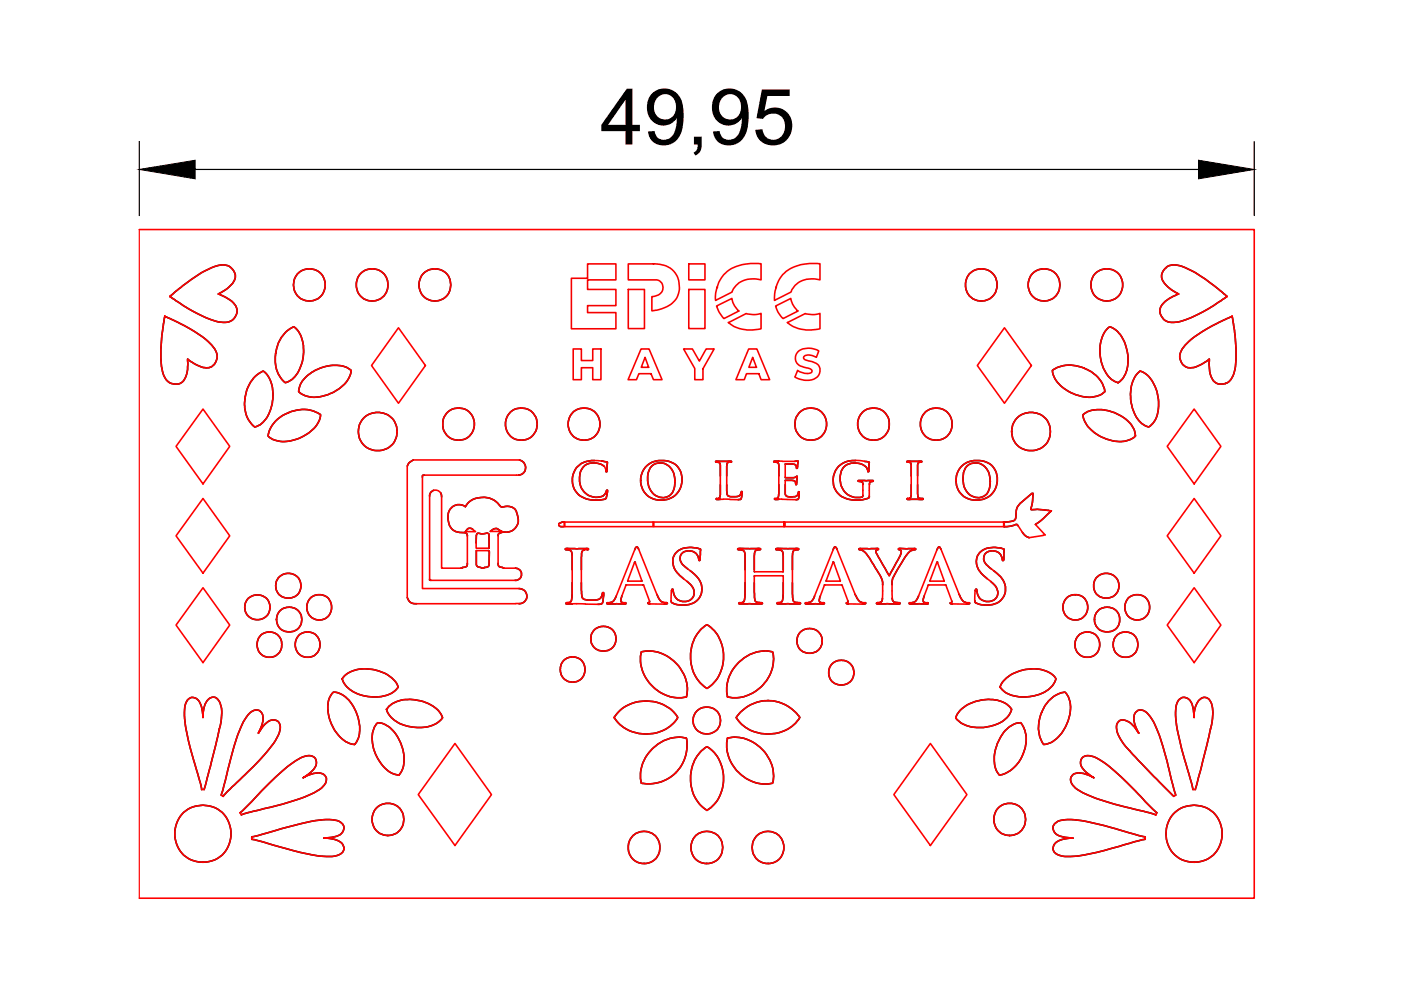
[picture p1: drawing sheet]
<svg xmlns="http://www.w3.org/2000/svg" width="297mm" height="210mm" viewBox="0 0 297 210" stroke-linecap="round" stroke-linejoin="round" font-family="sans-serif">
<defs><g id="words">
<text font-size="16.5" x="127.3" y="30.6">49,95</text>
</g></defs>
<!-- layer: PDF_Capa 1 -->
<g fill="none" stroke="#000" stroke-width=".34">
<path d="M247.2 56.8a3.8 3.8 0 0 1 4.2 0 38.7 38.7 0 0 1 8.7 6.1 33.8 33.8 0 0 1-10.3 5.4 3.1 3.1 0 0 1-3.3-1 2.26 2.26 0 0 1 .6-3.4l1.7-1.1 1.1-.5-.2-.1a6.1 6.1 0 0 1-3.4-3.4 2.43 2.43 0 0 1 .9-2zM35 67.1a36.9 36.9 0 0 0-.6 11.1 3.2 3.2 0 0 0 2.7 3.2 2.25 2.25 0 0 0 2.5-2l.2-1.1v-2.2l.3 .3a5.5 5.5 0 0 0 4.4 1.5 2.63 2.63 0 0 0 .7-4.3 24.1 24.1 0 0 0-8.4-5.7l-1.8-.8M36.1 62.9a37.4 37.4 0 0 1 9.2-6.3 3.2 3.2 0 0 1 4.1 .7 2.23 2.23 0 0 1-.5 3.2l-1.2 1-1.4 .8 .3 .1a6.2 6.2 0 0 1 3.6 2.9 2.57 2.57 0 0 1-3.4 3 27.1 27.1 0 0 1-9.8-4.8zM60.6 70.4l1.7-1.1a6.3 6.3 0 0 1 2 5.9 7.2 7.2 0 0 1-3 5.6 .99 .99 0 0 1-1.6-.5 8 8 0 0 1 .6-9.6zM223.1 78.6a7.3 7.3 0 0 1 8.7 .6 5.6 5.6 0 0 1 2.5 3.8 6.1 6.1 0 0 1-6.7 .5 6.7 6.7 0 0 1-4.5-4.9zM234.7 69.8a.75 .75 0 0 1 1.3-.2 8 8 0 0 1 3.1 7.6 5 5 0 0 1-2 3.9 5.9 5.9 0 0 1-3.7-5 7.6 7.6 0 0 1 1.3-6.3zM241.2 79.2a.75 .75 0 0 1 1.3-.2 8 8 0 0 1 3.1 7.6 4.9 4.9 0 0 1-2.1 3.9 5.9 5.9 0 0 1-3.7-5 7.6 7.6 0 0 1 1.4-6.3zM251.3 73.2a30.5 30.5 0 0 1 9.2-5.8l.7-.3a38.3 38.3 0 0 1 .7 11.1 3.2 3.2 0 0 1-2.7 3.2 2.32 2.32 0 0 1-2.6-2l-.2-2.1v-1.2l-.3 .3a5.4 5.4 0 0 1-4.4 1.5 2.63 2.63 0 0 1-.7-4.3zM53.8 80.1l.7-.6 1.3-.8a6.3 6.3 0 0 1 2 6.3 6.5 6.5 0 0 1-3.4 5.4l-.4 .1a6.3 6.3 0 0 1-1.9-6.7 7.5 7.5 0 0 1 1.7-3.7zM58.3 89.4a8.2 8.2 0 0 1 9-1.9l.6 .4a6 6 0 0 1-4 4.8 6.7 6.7 0 0 1-6.8 0l-.3-.4a5.4 5.4 0 0 1 1.5-2.9zM64.7 80.1a8.8 8.8 0 0 1 8.8-2.2l.3 .2a.74 .74 0 0 1 .6 .4 .74 .74 0 0 1-.1 .8 8.4 8.4 0 0 1-7 4.9 5 5 0 0 1-4-1.2 4.3 4.3 0 0 1 1.4-2.9zM87.6 97.5l-.9 .7-.4 .6"/>
<path d="M110.1 97.5a1.63 1.63 0 0 1 1.3 1.7 1.63 1.63 0 0 1-1.4 1.5M126 97.6a4.2 4.2 0 0 0-4.7 4.1 4.2 4.2 0 0 0 4.5 4.3 3.7 3.7 0 0 0 2.8-.4l.1-.9a.48 .48 0 0 0 0-.8 2.09 2.09 0 0 1-2.7 1.5 3.9 3.9 0 0 1-3-5 3.1 3.1 0 0 1 5-1.6M127.5 97.7l1.3 .3-.1 1a1 1 0 0 1-.1 1.1l-.1-.3M136.8 99a5 5 0 0 1 6.9 0 4.4 4.4 0 0 1-.1 5.5 4.4 4.4 0 0 1-5.4 1.1 4.2 4.2 0 0 1-1.4-6.6zM138.2 98.8a2.92 2.92 0 0 1 4.7 2 3.9 3.9 0 0 1-1.2 4.4 3.2 3.2 0 0 1-4.3-2.9 4.1 4.1 0 0 1 .8-3.5zM154.5 98h-.1a2.27 2.27 0 0 0-.3 1.9v1M154.9 98l.2-.2h-3.3l-.1 .1 .1 .1a.75 .75 0 0 1 .8 .2 .75 .75 0 0 1 .1 .8v1.9M165.2 97.8l-1.2 .1 .2 .1a.75 .75 0 0 1 .8 .2 .75 .75 0 0 1 .1 .8v1.9M168.5 97.8l.7-.1-.1 1.5h-.2a.8 .8 0 0 0-1.1-.8l-1.3 .1M181.4 97.6a4.2 4.2 0 0 0-4.8 4.1 4.2 4.2 0 0 0 4.5 4.3 5.2 5.2 0 0 0 3.2-.6v-.2M183.3 97.8a.89 .89 0 0 1 1 .3l-.1 1.8-.2 .1a2.15 2.15 0 0 0-2.3-1.8 2.92 2.92 0 0 0-3.6 3.3 3.6 3.6 0 0 0 4.8 3.8l.1-.3M203.7 99a5 5 0 0 1 6.9 0 4.4 4.4 0 0 1-.1 5.5 4.4 4.4 0 0 1-5.5 1.1 4.3 4.3 0 0 1-1.3-6.6z"/>
<path d="M205 98.8a2.92 2.92 0 0 1 4.8 2 4.1 4.1 0 0 1-1 4.3 3.1 3.1 0 0 1-4.6-2.8 3.9 3.9 0 0 1 .8-3.5zM229.6 88a6.3 6.3 0 0 1 5.8-.8 7.2 7.2 0 0 1 5.2 4.4 .81 .81 0 0 1-.5 1.3 7.6 7.6 0 0 1-7.7-.9 5.6 5.6 0 0 1-2.8-4zM90 100.7a.33 .33 0 0 0-.4 .1 .33 .33 0 0 0 0 .4M91.9 104a1.21 1.21 0 0 0-.8 1.2M93.4 104.5l.2 .9M99.1 113.7a.6 .6 0 0 0-.6-.8 2.95 2.95 0 0 1-3.5-3.4 2.34 2.34 0 0 1 1.2-2.2 2.34 2.34 0 0 1 2.5 .1 4.6 4.6 0 0 1 7.6 .1h.2a2.3 2.3 0 0 1 3.3 2.1 2.61 2.61 0 0 1-3 3.2l-1 .3-.2 .6M99.1 119.5a.84 .84 0 0 1-1.1 .8l-.3 .2M100.2 112.3a.82 .82 0 0 0-1.2 0l-.3 .4M101 115.1v-1.6a.45 .45 0 0 1 .2-.4 .45 .45 0 0 1 .5 0l.7 .1 .9-.2 .3 .2 .1 3M101 116.7v2.8a.82 .82 0 0 0 1 .8l.4 .2 .3-.2a.78 .78 0 0 0 1-.7v-2.6l-.2-.3M104 112.7a1.32 1.32 0 0 1 2-.2l.4 .2M105.6 119.5a.82 .82 0 0 0 1 .8l.1 .1"/>
<path d="M118.5 111.4l.4 .3h.6M119.6 110.7h-.4l-.7 .3M123.9 116.6a.91 .91 0 0 0-.6 1.3v2.9M124.5 116.6l.2-.2-4.5-.1-.3 .1 .1 .2a1.04 1.04 0 0 1 1.3 1.3v2.9M134.5 119.3l.1-.1 .1 .1M135.4 116.4l-.1-.2a.33 .33 0 0 0-.4-.2 .33 .33 0 0 0-.3 .4v.2M152 105.7h-.2l.1 .2h.9M152.7 102.8v2.1l-.1 .6-.2 .1M154.1 102.8v.5a1.95 1.95 0 0 0 .4 1.9l.6 .1a1.86 1.86 0 0 0 1.9-.4l.3-.7v1.1a.58 .58 0 0 1-.8 .6M164.4 105.7l-.2 .1 .1 .1h.9M165.1 102.8v1.6a1.21 1.21 0 0 1-.4 1.2M166.5 101.2v.1a4 4 0 0 0 2.5-.3l-.1 1.7-.1 .1a.86 .86 0 0 0-1.2-1l-1.1 .1"/>
<path d="M166.5 102.8v.4a3.1 3.1 0 0 0 .2 2l.7 .2a1.38 1.38 0 0 0 1.9-1v-.1a1.52 1.52 0 0 1 0 1.3l-.1 .3h-.4M176.6 119.3v-.1l.2 .1M177.4 116.4l-.2-.3a.45 .45 0 0 0-.6 .5M183 102.7a.82 .82 0 0 0-1.1-.7l.1-.1h3.1l-.1 .2a.59 .59 0 0 0-.7 .6M193.2 100.9v-1.6a.86 .86 0 0 0-.8-1.3l-.1-.2h3h.1v.2a.65 .65 0 0 0-.7 .2 .65 .65 0 0 0-.2 .7v2M193.2 102.8v1.4a1.63 1.63 0 0 1-.3 1.4M194.5 102.8v1.7a1.07 1.07 0 0 0 .4 1.1l.8 .1v.1l-3.3 .1-.1-.2h.2M198.6 119.3l.1-.1 .1 .1M199.5 116.4l-.1-.2a.33 .33 0 0 0-.4-.2 .33 .33 0 0 0-.3 .4v.2M215.8 111.4l-.2-.2h-.2l-1 .3-1.5 .2M216.8 112.9l.6 .7 .8 .4M218.8 104.6l-2.3 1.9a2.79 2.79 0 0 0-1.1 2.5v.7a.81 .81 0 0 1-.7 .8l-1.9 .2"/>
<path d="M219 104.6l-.1 1.9-.3 1.5 3.8 .2M222.9 108.3l-2.1 2-1.3 .9M86.3 126.7a1.72 1.72 0 0 0 2.1 1.3M91.1 122.8v.2h.3M109.3 120.5a1.29 1.29 0 0 1 1.3 1.3 1.29 1.29 0 0 1-1.4 1.2M110 124.8a1.61 1.61 0 0 1 1.7 1.6 1.61 1.61 0 0 1-1.6 1.6M120.2 127.8l-.2 .1v.1h1.4M121.3 123.6v2.3a1.79 1.79 0 0 1-.5 1.8M123.3 123.6a6.4 6.4 0 0 0 .3 3.3 5 5 0 0 0 3.6 0l.4-.5 .1-.6a.17 .17 0 0 1 .3-.1 .17 .17 0 0 1 0 .2l-.1 1.3a.82 .82 0 0 1-1.1 .9M128.8 127.8l-.1 .2 .3 .1 3.7-.1v-.2h-.2M130.7 126.4a1.68 1.68 0 0 1-1.3 1.3M131.9 126.4a.95 .95 0 0 0 0 1.3l.3 .1"/>
<path d="M132.8 124l-.1 .1M133.1 123.1l.1 .1M136 138.2a8.3 8.3 0 0 1 9.7 9.1l-.2 .5a8.3 8.3 0 0 1-9.5-6.2l-.2-1.4zM136.1 123.1l-.1 .1M136.3 124l.2 .1M137.7 127.4v.3l-.3 .2 .4 .1M139.3 126l.3 .7a1.69 1.69 0 0 0 1 1M141.3 127.8l.2 .2-.7 .1M145.7 123.3a2.61 2.61 0 0 1 1.2 3.4 2.41 2.41 0 0 1-2.8 .7 2.41 2.41 0 0 1-1.5-2.5l-.1 .1-.1 .3M145.8 120.6l-.2-.1a2.24 2.24 0 0 1-1.1-3 2.16 2.16 0 0 1 2.3-.6 2.16 2.16 0 0 1 1.4 2l.2-.3 .1-1.5a.46 .46 0 0 0 .1-.5 .46 .46 0 0 0-.4-.3 5.1 5.1 0 0 0-4.8 .8 3.5 3.5 0 0 0 .9 5.1l.6 .5M146.3 121a4.6 4.6 0 0 1 2.4 5 4.2 4.2 0 0 1-5 2.2l-1.1-.3-.2-.2-.1-.3M148.7 133.3l1.2-.9a8.3 8.3 0 0 1 2.4 11.1l-1.2 1.6-1.2 .9a8.4 8.4 0 0 1-1.2-12.7z"/>
<path d="M158 123.6v2.3a1.79 1.79 0 0 1-.5 1.8M158 120.8v-2.7a1.37 1.37 0 0 0-.5-1.4l-.9-.1-.2-.2 4.5-.1 .3 .1-.1 .2a.84 .84 0 0 0-1.1 .9l-.1 3.3M159.9 123.6l.1 2.3a1.57 1.57 0 0 0 .5 1.8l1.2 .2-.1 .1h-4.9l-.1-.1 .3-.1M159.9 121.1l.1 .1M160 122.1l-.1 .1M166 122.1l.1 .1M166.1 121.1l-.1 .1M166.1 120.8v-2.7a1.37 1.37 0 0 0-.5-1.4l-1-.1-.1-.2 4.5-.1 .3 .1-.1 .2a.84 .84 0 0 0-1.2 .9v3.3M166.1 123.6v2.3a1.79 1.79 0 0 1-.5 1.8M168 123.6v2.3a1.79 1.79 0 0 0 .5 1.8l1.2 .2v.1h-4.9l-.1-.1 .3-.1M170.9 127.8l-.2 .1 .3 .2 3.8-.1v-.2h-.3M172.7 126.4a1.68 1.68 0 0 1-1.3 1.3"/>
<path d="M173.9 126.4l-.1 .5a.56 .56 0 0 0-.1 .6 .56 .56 0 0 0 .6 .3M174.9 124l-.1 .1M175.2 123.1v.1M178.2 123.1l-.1 .1M178.4 124l.1 .1M179.8 127.4l-.1 .3-.2 .1-.1 .2h.5M181.3 126l.3 .7a1.69 1.69 0 0 0 1.1 1M183.3 127.8h.2v.2l-.7 .1M187.1 126.9l-.2 .6-.3 .2M187.1 124v-1l-.4-.8a29.4 29.4 0 0 0-3.6-5.3l-1-.4a.64 .64 0 0 1 .9-.2h3.2a.36 .36 0 0 1-.5 .4l.2 .7 2.6 4.7 .2-.3a21 21 0 0 0 2.4-4.8l-.1-.3-.5-.2v-.2h3.4l.3 .1-.3 .2a3.6 3.6 0 0 0-2.4 2.2l-1.6 2.7a3.6 3.6 0 0 0-.8 2.5M189.2 126.9a.94 .94 0 0 0 1.2 .9h.3l.1 .2h-4.9l-.1-.1 .3-.1M192.9 127.8l-.1 .2 .3 .1 3.7-.1v-.2h-.2"/>
<path d="M194.8 126.4a1.68 1.68 0 0 1-1.4 1.3M195.9 126.4a.95 .95 0 0 0 .1 1.3l.3 .1M196.9 124l-.1 .1M197.2 123.1l.1 .1M200.2 123.1l-.1 .1M200.4 124l.2 .1M201.8 127.4l-.1 .3-.2 .2 .4 .1M203.4 126l.3 .7a1.69 1.69 0 0 0 1 1M205.4 127.8l.2 .2-.7 .1M210 123.3a2.71 2.71 0 0 1 1.3 3.4 2.41 2.41 0 0 1-2.8 .7 2.41 2.41 0 0 1-1.5-2.5l-.1 .1-.1 .3M210.2 120.6l-.2-.1a2.45 2.45 0 0 1-1.3-2.7 2.11 2.11 0 0 1 2.3-1 2.11 2.11 0 0 1 1.6 2.1l.2-.3 .1-1.5a.54 .54 0 0 0 0-.6 .54 .54 0 0 0-.6-.3 4.4 4.4 0 0 0-5.1 1.6 3.9 3.9 0 0 0 1.8 4.7l.3 .2M210.6 121l.4 .2a4.2 4.2 0 0 1 1.9 5.2 4.5 4.5 0 0 1-4.9 1.8l-1.2-.4-.1-.4"/>
<path d="M70.4 147.1a1.41 1.41 0 0 1 1.8 0 8.6 8.6 0 0 1 4.1 7.3 4.7 4.7 0 0 1-1.1 3.4 6.8 6.8 0 0 1-5.2-4.9 6.3 6.3 0 0 1 .4-5.8zM73.1 143.3a8.1 8.1 0 0 1 8.9-.3 5.5 5.5 0 0 1 2.4 2.7 6.7 6.7 0 0 1-6.8 1.9 6.1 6.1 0 0 1-5.1-3.7zM79.8 153.5l.3-.3a5.8 5.8 0 0 1 4.7 4.1 7.2 7.2 0 0 1 0 6.7l-.2 .4a6.9 6.9 0 0 1-5.2-5 6.3 6.3 0 0 1 .4-5.9zM82.5 149.8a7.2 7.2 0 0 1 6.8-1.2 6.3 6.3 0 0 1 4.5 3.6 6.7 6.7 0 0 1-6.8 1.9 6.1 6.1 0 0 1-5.1-3.7zM131.1 150.9a8.5 8.5 0 0 1 12.4 .8l.2 .4a8.3 8.3 0 0 1-11.8 1.9l-.8-.7-.9-1.2zM138.3 158.8a7.7 7.7 0 0 1 7.2-2.3 8.1 8.1 0 0 1-9.5 9.6 7.8 7.8 0 0 1 2.3-7.3zM148.7 159.2l1.2-.9a8.3 8.3 0 0 1 2.4 11.1l-.9 1.1-1.5 1.3a8.4 8.4 0 0 1-1.2-12.6zM154.2 156.5a8.3 8.3 0 0 1 9.7 9.1l-.1 .5a8.3 8.3 0 0 1-9.5-6.2l-.2-1.4zM156.6 140.5a7.9 7.9 0 0 1 7.2-2.3 8.2 8.2 0 0 1-9.6 9.6 7.8 7.8 0 0 1 2.4-7.3zM157 151a8.1 8.1 0 0 1 12.6 1.1 8.3 8.3 0 0 1-11.9 1.9l-.7-.7-.9-1.2zM203.7 150.5a8.7 8.7 0 0 1 9.7-1.2l.6 .5a.82 .82 0 0 1 .2 1.4 7.2 7.2 0 0 1-6.7 3 5.8 5.8 0 0 1-4.9-2l.3-.7zM212.8 144.3a8.4 8.4 0 0 1 10.3-1.3l.3 .3a.83 .83 0 0 1 .2 1.4 7.2 7.2 0 0 1-6.7 3.1 5.8 5.8 0 0 1-4.9-2.1z"/>
<path d="M213.1 154.9a4.1 4.1 0 0 1 3.4-1.6 7.2 7.2 0 0 1-.7 8.5 6.5 6.5 0 0 1-3.9 2.6 6.3 6.3 0 0 1-.6-6.3 9.7 9.7 0 0 1 1.8-3.2zM222.3 148.6a5.5 5.5 0 0 1 3.5-1.8 5.9 5.9 0 0 1 .6 6.1 7.2 7.2 0 0 1-4.7 4.9h-.4a7.5 7.5 0 0 1 .6-8.7zM42.7 167.4l-1.4-5.4a33.4 33.4 0 0 1-2.2-11.6 2.22 2.22 0 0 1 1.6-2.5 2.34 2.34 0 0 1 2.1 2.2l.2 2a4.8 4.8 0 0 1 1.5-4.1 1.46 1.46 0 0 1 2.2 1.1 9.9 9.9 0 0 1-.4 6.2l-3 12.1M46.9 168.6l1.4-5.5a40 40 0 0 1 3.6-10.6 3.2 3.2 0 0 1 2.6-2 1.77 1.77 0 0 1 1.2 2.4l-.9 2.6a4.9 4.9 0 0 1 3-2.9 1.58 1.58 0 0 1 1.5 2.3 12.5 12.5 0 0 1-3.2 5.1l-8.8 8.9M50.9 172.3l.5-.4a131.9 131.9 0 0 1 10.2-9.8 6.2 6.2 0 0 1 4.1-1.9 1.55 1.55 0 0 1 1.4 1 1.55 1.55 0 0 1-.4 1.7l-1.3 1.3-1.2 .7a4.5 4.5 0 0 1 4.5-.7 1.63 1.63 0 0 1-.2 2.5 16.8 16.8 0 0 1-7 3.3l-10.3 2.8M53.4 177.4l5.4-1.4a40.7 40.7 0 0 1 11-2.2 3.1 3.1 0 0 1 2.9 1 1.79 1.79 0 0 1-1.6 2.6l-2.4 .3a4.9 4.9 0 0 1 4 1.4 1.53 1.53 0 0 1-1.2 2.3 17.5 17.5 0 0 1-7.8-.7l-10.3-2.7M242.8 177.4l-5.5-1.4a40.7 40.7 0 0 0-10.9-2.2 3.5 3.5 0 0 0-2.8 .9 1.76 1.76 0 0 0 1.5 2.7l2.4 .3a4.9 4.9 0 0 0-4 1.4 1.53 1.53 0 0 0 1.2 2.3 17.3 17.3 0 0 0 7.7-.7l10.4-2.7M245.3 172.3l-.8-.7a100.1 100.1 0 0 0-10.5-9.9 4.9 4.9 0 0 0-3.8-1.4 1.62 1.62 0 0 0-1.1 1.2 1.62 1.62 0 0 0 .6 1.6l.8 .8 1.4 1a4.5 4.5 0 0 0-4.4-.7 1.63 1.63 0 0 0 .2 2.5 16.8 16.8 0 0 0 6.9 3.3l10.5 2.8M249.3 168.6l-1.5-5.5a40 40 0 0 0-3.6-10.6 3.2 3.2 0 0 0-2.5-2 1.77 1.77 0 0 0-1.3 2.4l.5 1.4 .6 1.2a5 5 0 0 0-3.3-2.9 1.47 1.47 0 0 0-1.4 2 9.3 9.3 0 0 0 2.8 4.7l9.3 9.6M252.9 167.4l-1.5-5.4a40.7 40.7 0 0 1-2.2-11 2.93 2.93 0 0 1 1.4-3.1 2.08 2.08 0 0 1 2.3 2.1l.3 2.1a4.2 4.2 0 0 1 1.8-4.2 1.67 1.67 0 0 1 2 1.8 12 12 0 0 1-.5 5.6l-3.1 12.1"/>
<circle cx="65.6" cy="60.4" r="3.4"/>
<circle cx="78.9" cy="60.4" r="3.4"/>
<circle cx="92.2" cy="60.4" r="3.4"/>
<circle cx="208.1" cy="60.4" r="3.4"/>
<circle cx="221.3" cy="60.4" r="3.4"/>
<circle cx="234.6" cy="60.4" r="3.4"/>
<circle cx="80.1" cy="91.5" r="4.1"/>
<circle cx="97.2" cy="89.9" r="3.4"/>
<circle cx="110.5" cy="89.9" r="3.4"/>
<circle cx="123.8" cy="89.9" r="3.4"/>
<circle cx="171.9" cy="89.9" r="3.4"/>
<circle cx="185.2" cy="89.9" r="3.4"/>
<circle cx="198.5" cy="89.9" r="3.4"/>
<circle cx="218.6" cy="91.5" r="4.1"/>
<circle cx="54.6" cy="128.8" r="2.67"/>
<circle cx="57.1" cy="136.7" r="2.67"/>
<circle cx="61.2" cy="124.2" r="2.67"/>
<circle cx="61.3" cy="131.4" r="2.68"/>
<circle cx="65.2" cy="136.7" r="2.66"/>
<circle cx="67.7" cy="128.8" r="2.67"/>
<circle cx="127.9" cy="135.5" r="2.67"/>
<circle cx="171.6" cy="135.9" r="2.67"/>
<circle cx="228" cy="128.8" r="2.66"/>
<circle cx="230.5" cy="136.7" r="2.66"/>
<circle cx="234.6" cy="124.2" r="2.67"/>
<circle cx="234.7" cy="131.4" r="2.68"/>
<circle cx="238.6" cy="136.7" r="2.66"/>
<circle cx="241.1" cy="128.8" r="2.67"/>
<circle cx="121.4" cy="141.9" r="2.67"/>
<circle cx="149.9" cy="152.8" r="2.88"/>
<circle cx="178.4" cy="142.6" r="2.67"/>
<circle cx="43" cy="176.8" r="6"/>
<circle cx="82.2" cy="173.8" r="3.4"/>
<circle cx="136.6" cy="179.7" r="3.4"/>
<circle cx="149.9" cy="179.7" r="3.4"/>
<circle cx="162.8" cy="179.7" r="3.4"/>
<circle cx="214.1" cy="173.8" r="3.4"/>
<circle cx="253.2" cy="176.8" r="6"/>
</g>
<g fill="none" stroke="#f00" stroke-width=".34">
<path d="M29.5 48.7h236.4v141.7h-236.4M34.9 67h.1M35 67v.1a39.7 39.7 0 0 1 9.1 5.3 4 4 0 0 1 1.9 3.8 2.29 2.29 0 0 1-3.4 1.6l-1.5-.7-1.3-1a6.4 6.4 0 0 1-1.2 5 2.68 2.68 0 0 1-4-1.9 27.5 27.5 0 0 1 .1-10.9zM36 62.8h.1M36 62.9h.1M36 62.9h.1a33.8 33.8 0 0 0 10.3 5.4 3.2 3.2 0 0 0 3.4-1 2.34 2.34 0 0 0-.7-3.4l-1.3-.9-1.5-.7 .2-.1a6.1 6.1 0 0 0 3.4-3.4 2.68 2.68 0 0 0-3.6-2.5 21.7 21.7 0 0 0-8 4.6l-2.3 2M60.6 70.4l1.7-1.1a6.3 6.3 0 0 1 2 5.9 7.2 7.2 0 0 1-3 5.6 .99 .99 0 0 1-1.6-.5 8 8 0 0 1 .6-9.6zM84.5 69.5l5.7 8-5.7 8-5.7-8zM213 69.5l5.7 8-5.7 8-5.8-8zM223.1 78.6a7.3 7.3 0 0 1 8.7 .6 5.6 5.6 0 0 1 2.5 3.8 6.1 6.1 0 0 1-6.7 .5 6.7 6.7 0 0 1-4.5-4.9zM234.7 69.8a.75 .75 0 0 1 1.3-.2 8 8 0 0 1 3.1 7.6 5 5 0 0 1-2 3.9 5.9 5.9 0 0 1-3.7-5 7.6 7.6 0 0 1 1.3-6.3zM241.2 79.2a.75 .75 0 0 1 1.3-.2 8 8 0 0 1 3.1 7.6 4.9 4.9 0 0 1-2.1 3.9 5.9 5.9 0 0 1-3.7-5 7.6 7.6 0 0 1 1.4-6.3z"/>
<path d="M251.3 73.2a30.5 30.5 0 0 1 9.2-5.8l.7-.3a38.3 38.3 0 0 1 .7 11.1 3.2 3.2 0 0 1-2.7 3.2 2.32 2.32 0 0 1-2.6-2l-.2-2.1v-1.2l-.3 .3a5.4 5.4 0 0 1-4.4 1.5 2.63 2.63 0 0 1-.7-4.3zM260.1 62.9h.1M260.1 62.8h.1M260.2 62.9h-.1a37.4 37.4 0 0 0-9.2-6.3 3.2 3.2 0 0 0-4.2 .7 2.23 2.23 0 0 0 .6 3.2l1.1 1 1.5 .8-.4 .2a5.5 5.5 0 0 0-3.6 3 2.66 2.66 0 0 0 3.4 2.8 27.1 27.1 0 0 0 9.9-4.8l1-.6M261.2 67v.1M43 86.7l5.7 7.9-5.7 8-5.7-8zM53.8 80.1l.7-.6 1.3-.8a6.3 6.3 0 0 1 2 6.3 6.5 6.5 0 0 1-3.4 5.4l-.4 .1a6.3 6.3 0 0 1-1.9-6.7 7.5 7.5 0 0 1 1.7-3.7zM58.3 89.4a8.2 8.2 0 0 1 9-1.9l.6 .4a6 6 0 0 1-4 4.8 6.7 6.7 0 0 1-6.8 0l-.3-.4a5.4 5.4 0 0 1 1.5-2.9zM64.7 80.1a8.8 8.8 0 0 1 8.8-2.2l.3 .2a.74 .74 0 0 1 .6 .4 .74 .74 0 0 1-.1 .8 8.4 8.4 0 0 1-7 4.9 5 5 0 0 1-4-1.2 4.3 4.3 0 0 1 1.4-2.9zM128 98.8l.3 .5 .3 .8a1.76 1.76 0 0 0 .1-1.6l.1-.4a7.9 7.9 0 0 0-5.6 .2 4.2 4.2 0 0 0-1.6 4.9 4.2 4.2 0 0 0 4.2 2.8 3.7 3.7 0 0 0 2.8-.4l.1-.9a.48 .48 0 0 0 0-.8 2.09 2.09 0 0 1-2.7 1.5 3.9 3.9 0 0 1-3-5 3.1 3.1 0 0 1 5-1.6M136.8 99a5 5 0 0 1 6.9 0 4.4 4.4 0 0 1-.1 5.5 4.4 4.4 0 0 1-5.4 1.1 4.2 4.2 0 0 1-1.4-6.6zM138.2 98.8a2.92 2.92 0 0 1 4.7 2 3.9 3.9 0 0 1-1.2 4.4 3.2 3.2 0 0 1-4.3-2.9 4.1 4.1 0 0 1 .8-3.5z"/>
<path d="M154.5 98h-.1a2.27 2.27 0 0 0-.3 1.9v3.4a1.95 1.95 0 0 0 .4 1.9l.6 .1a1.86 1.86 0 0 0 1.9-.4l.3-.7v1.1a.58 .58 0 0 1-.8 .6h-1.8M154.9 97.9l-.4 .1M154.9 98l.2-.2h-3.3l-.1 .1 .1 .1a.75 .75 0 0 1 .8 .2 .75 .75 0 0 1 .1 .8v5.9a.61 .61 0 0 1-.1 .6 .61 .61 0 0 1-.6 .2M165.1 97.8h.7M165.2 97.8l-1.2 .1 .2 .1a.75 .75 0 0 1 .8 .2 .75 .75 0 0 1 .1 .8v5.4a1.21 1.21 0 0 1-.4 1.2l-.5 .2 .1 .1 1.4-.1M165.8 97.8l3.3-.1v1.5h-.2a.8 .8 0 0 0-1.1-.8h-1.3v2.9a4 4 0 0 0 2.5-.3l-.1 1.7-.1 .1a.86 .86 0 0 0-1.2-1h-1.1v1.4a3.1 3.1 0 0 0 .2 2l.7 .2a1.38 1.38 0 0 0 1.9-1v-.1a1.52 1.52 0 0 1 0 1.3l-.1 .3h-.3h-2M181.4 97.6l1.8 .2M181.4 97.6a4.2 4.2 0 0 0-4.8 4.1 4.2 4.2 0 0 0 4.5 4.3 5.2 5.2 0 0 0 3.2-.6v-1.4M183.3 97.8a.89 .89 0 0 1 1 .3l-.1 1.8-.2 .1a2.15 2.15 0 0 0-2.3-1.8 2.92 2.92 0 0 0-3.6 3.3 3.6 3.6 0 0 0 4.8 3.8v-2.6M203.7 99a5 5 0 0 1 6.9 0 4.4 4.4 0 0 1-.1 5.5 4.4 4.4 0 0 1-5.5 1.1 4.3 4.3 0 0 1-1.3-6.6zM205 98.8a2.92 2.92 0 0 1 4.8 2 4.1 4.1 0 0 1-1 4.3 3.1 3.1 0 0 1-4.6-2.8 3.9 3.9 0 0 1 .8-3.5zM229.6 88a6.3 6.3 0 0 1 5.8-.8 7.2 7.2 0 0 1 5.2 4.4 .81 .81 0 0 1-.5 1.3 7.6 7.6 0 0 1-7.7-.9 5.6 5.6 0 0 1-2.8-4z"/>
<path d="M253.2 86.7l5.7 7.9-5.7 8-5.7-8zM43 105.7l5.7 7.9-5.7 7.9-5.7-7.9zM91.9 104a1.21 1.21 0 0 0-.8 1.2v17.8h18.1a1.29 1.29 0 0 0 1.4-1.2 1.29 1.29 0 0 0-1.3-1.3h-2.3M91.9 104a1.29 1.29 0 0 1 1.7 1.4v15.1h4.3l.2-.2a.78 .78 0 0 0 1-.8v-5.8a.6 .6 0 0 0-.6-.8 2.95 2.95 0 0 1-3.5-3.4 2.34 2.34 0 0 1 1.2-2.2 2.34 2.34 0 0 1 2.5 .1 4.6 4.6 0 0 1 7.6 .1h.2a2.3 2.3 0 0 1 3.3 2.1 2.61 2.61 0 0 1-3 3.2l-1 .3-.2 .3v6.1a.82 .82 0 0 0 1 .8l.1 .1M99 112.3a.79 .79 0 0 1 1.2 0l.6 .4h-2.1zM101 116.7l2.7 .1v2.8a.78 .78 0 0 1-1 .7 1.55 1.55 0 0 1-1.5-.2l-.2-.4zM101.1 113.2l.2-.1 1.1 .1 .9-.2 .3 .2 .1 3h-2.7v-2.7zM104 112.6a1.35 1.35 0 0 1 2-.1l.4 .2zM109.9 100.7h-19.9a.33 .33 0 0 0-.4 .1 .33 .33 0 0 0 0 .4v23.6h20.4a1.61 1.61 0 0 1 1.7 1.6 1.61 1.61 0 0 1-1.6 1.6M110 100.7a1.63 1.63 0 0 0 1.4-1.5 1.63 1.63 0 0 0-1.3-1.7h-22.5l-.9 .7-.4 .6v27.9a1.72 1.72 0 0 0 2.1 1.3h20.9M123.9 116.6a.91 .91 0 0 0-.6 1.3v5.7a6.4 6.4 0 0 0 .3 3.3 5 5 0 0 0 3.6 0l.4-.5 .1-.6a.17 .17 0 0 1 .3-.1 .17 .17 0 0 1 0 .2l-.1 1.3a.82 .82 0 0 1-1.1 .9h-2.7M124.5 116.5l-.7 .1"/>
<path d="M124.5 116.6l.2-.2-4.5-.1-.3 .1 .1 .2a1.04 1.04 0 0 1 1.3 1.3v8a1.79 1.79 0 0 1-.5 1.8M134.6 119.2h.1l1.4 4h-3zM152 105.7h-.2l.1 .2h1.4M153.4 105.8l1.3 .1M165.8 105.9h1.1M176.6 119.2h.1l1.4 4h-2.9zM183 102.7a.82 .82 0 0 0-1.1-.7l.1-.1h3.1l-.1 .2a.59 .59 0 0 0-.7 .6M184.3 102.7v1.3M192.8 105.6h-.3M192.9 105.6a2.52 2.52 0 0 0 .3-2.1v-4.2a.86 .86 0 0 0-.8-1.3l-.1-.2h3h.1v.2a.65 .65 0 0 0-.7 .2 .65 .65 0 0 0-.2 .7v5.6a1.07 1.07 0 0 0 .4 1.1l.8 .1v.1l-3.3 .1-.1-.2h.2M198.7 119.2h.1l1.4 4h-3zM218.2 114h-.1"/>
<path d="M221.2 113.5l-2.9 .5M221.6 113.4h-.4M221.6 113.4l-2.1-2.2 1.3-.9 2.1-2a11.8 11.8 0 0 0-4.2-.2l-.1-.3 .3-1.3 .1-1.9h-.2l-2.3 1.9a2.79 2.79 0 0 0-1.1 2.5v.7a.81 .81 0 0 1-.7 .8l-1.4 .2-93.9-.1-.9 .4v.4l.4 .3h94.6l1.9-.5h.2l.2 .2a5.9 5.9 0 0 0 1.7 2.3l.7 .3M253.2 105.7l5.7 7.9-5.7 7.9-5.7-7.9zM43 124.6l5.7 7.9-5.7 8-5.7-8zM106.7 120.4h.2M109.3 128h.8M120.2 127.8l-.2 .1v.1h1.4M120.7 127.7h-.5M121.4 128h2.7M136 138.2a8.3 8.3 0 0 1 9.7 9.1l-.2 .5a8.3 8.3 0 0 1-9.5-6.2l-.2-1.4zM141.3 127.7a1.57 1.57 0 0 1-1.8-1.2l-4.2-10.3a.33 .33 0 0 0-.4-.2 .33 .33 0 0 0-.3 .4l-3.9 10a1.78 1.78 0 0 1-2 1.4v.2l.3 .1h3.4l.3-.1-.1-.2a.72 .72 0 0 1-.9-.2 .72 .72 0 0 1 .1-1l.9-2.6h3.7l1.3 3.5v.2l-.3 .1v.2l3.4 .1 .7-.1-.2-.2"/>
<path d="M142.3 127.3v-.4a3 3 0 0 1 .3-2 2.43 2.43 0 0 0 3.6 2.4 2.12 2.12 0 0 0-.1-3.7l-1.2-.9a4.2 4.2 0 0 1-2-4.9 3.8 3.8 0 0 1 4.3-1.7l1 .2a.33 .33 0 0 1 .3 .2 .33 .33 0 0 1 0 .4l-.1 1.7-.1 .3a2.27 2.27 0 0 0-3.4-1.9 1.91 1.91 0 0 0 .5 3.3l.2 .2a5.8 5.8 0 0 1 3.2 4.5 3.7 3.7 0 0 1-4.5 3.3l-1.7-.4-.2-.2-.1-.3M148.7 133.3l1.2-.9a8.3 8.3 0 0 1 2.4 11.1l-1.2 1.6-1.2 .9a8.4 8.4 0 0 1-1.2-12.7zM157.4 127.7l-.5 .1M157.5 127.7h.1a4.7 4.7 0 0 0 .4-3.1v-6.5a1.37 1.37 0 0 0-.5-1.4l-.9-.1-.2-.2 4.5-.1 .3 .1-.1 .2a.84 .84 0 0 0-1.1 .9v3.7h6l.1-3.1a1.37 1.37 0 0 0-.5-1.4l-1-.1-.1-.2 4.5-.1 .3 .1-.1 .2a.84 .84 0 0 0-1.2 .9v8.4a1.79 1.79 0 0 0 .5 1.8l1.2 .2v.1h-4.9l-.1-.1 .3-.1M165.5 127.7h-.6M165.6 127.7a4.7 4.7 0 0 0 .5-3.1l-.1-2.5h-6v3.8a1.57 1.57 0 0 0 .5 1.8l1.2 .2-.1 .1h-4.9l-.1-.1 .3-.1M170.9 127.8l-.2 .1 .3 .2h3.5l.3-.1-.1-.2a.65 .65 0 0 1-.8-.1 .65 .65 0 0 1-.1-.8l1-2.9h3.7l1.3 3.5-.4 .5 3.4 .1 .7-.1v-.2h-.2M171.4 127.8h-.5M182.7 127.7l.6 .1M182.7 127.7a2.59 2.59 0 0 1-1.4-1.7l-4.1-9.9a.45 .45 0 0 0-.6 .5l-3.9 9.8a1.68 1.68 0 0 1-1.3 1.3M186.1 127.7a.76 .76 0 0 0 1-.8v-3.4l-.4-1.3a29.4 29.4 0 0 0-3.6-5.3l-1-.4a.64 .64 0 0 1 .9-.2h3.2a.36 .36 0 0 1-.5 .4l.2 .7 2.6 4.7 .2-.3a21 21 0 0 0 2.4-4.8l-.1-.3-.5-.2v-.2h3.4l.3 .1-.3 .2a3.6 3.6 0 0 0-2.4 2.2l-1.6 2.7a3.6 3.6 0 0 0-.8 2.5v1.3a3.2 3.2 0 0 0 .4 2.3l1.2 .2 .1 .2h-4.9l-.1-.1 .3-.1M204.7 127.7a2.41 2.41 0 0 1-1.3-1.7l-4-9.8a.33 .33 0 0 0-.4-.2 .33 .33 0 0 0-.3 .4l-3.9 10a1.68 1.68 0 0 1-1.4 1.3"/>
<path d="M204.7 127.7l.8 .1 .1 .1-.7 .2-3.4-.1v-.2l.2-.1 .1-.2-1.3-3.5h-3.7l-.9 2.4a.95 .95 0 0 0 .1 1.3l.7 .1 .1 .2h-4l.1-.2h.5M206.7 125.3v2M206.8 125.3l.1-.3 .1-.1a2.42 2.42 0 0 0 3.2 2.6 2.01 2.01 0 0 0 1.4-1.7 2.01 2.01 0 0 0-1-2l-1.6-1.3a3.7 3.7 0 0 1-1.4-5.2 4.8 4.8 0 0 1 4.9-1 .35 .35 0 0 1 .4 .2 .35 .35 0 0 1 0 .4l-.1 1.9a.35 .35 0 0 1-.3-.5 2.07 2.07 0 0 0-1.7-1.5 2.07 2.07 0 0 0-2.1 1 2.55 2.55 0 0 0 1.5 2.8l.8 .6a4.2 4.2 0 0 1 1.9 5.2 4.5 4.5 0 0 1-4.9 1.8l-1.2-.4-.1-.4M253.2 124.6l5.7 7.9-5.7 8-5.7-8zM39.7 148.5a1.46 1.46 0 0 1 2.6 .3 7.1 7.1 0 0 1 .7 3.3 4.8 4.8 0 0 1 1.5-4.1 1.46 1.46 0 0 1 2.2 1.1 9.9 9.9 0 0 1-.4 6.2l-3 12.1h-.6l-1.4-5.4a33.4 33.4 0 0 1-2.2-11.6l.2-1.1zM52.6 151.5a1.81 1.81 0 0 1 2.8-.5 3.7 3.7 0 0 1-.4 3.9l-.2 .6a4.9 4.9 0 0 1 3-2.9 1.58 1.58 0 0 1 1.5 2.3 12.5 12.5 0 0 1-3.2 5.1l-8.8 8.9-.4-.3 1.4-5.5a40 40 0 0 1 3.6-10.6zM70.4 147.1a1.41 1.41 0 0 1 1.8 0 8.6 8.6 0 0 1 4.1 7.3 4.7 4.7 0 0 1-1.1 3.4 6.8 6.8 0 0 1-5.2-4.9 6.3 6.3 0 0 1 .4-5.8zM73.1 143.3a8.1 8.1 0 0 1 8.9-.3 5.5 5.5 0 0 1 2.4 2.7 6.7 6.7 0 0 1-6.8 1.9 6.1 6.1 0 0 1-5.1-3.7zM79.8 153.5l.3-.3a5.8 5.8 0 0 1 4.7 4.1 7.2 7.2 0 0 1 0 6.7l-.2 .4a6.9 6.9 0 0 1-5.2-5 6.3 6.3 0 0 1 .4-5.9zM82.5 149.8a7.2 7.2 0 0 1 6.8-1.2 6.3 6.3 0 0 1 4.5 3.6 6.7 6.7 0 0 1-6.8 1.9 6.1 6.1 0 0 1-5.1-3.7zM96.5 157.6l7.7 10.9-7.7 10.8-7.8-10.8zM131.1 150.9a8.5 8.5 0 0 1 12.4 .8l.2 .4a8.3 8.3 0 0 1-11.8 1.9l-.8-.7-.9-1.2z"/>
<path d="M138.3 158.8a7.7 7.7 0 0 1 7.2-2.3 8.1 8.1 0 0 1-9.5 9.6 7.8 7.8 0 0 1 2.3-7.3zM148.7 159.2l1.2-.9a8.3 8.3 0 0 1 2.4 11.1l-.9 1.1-1.5 1.3a8.4 8.4 0 0 1-1.2-12.6zM154.2 156.5a8.3 8.3 0 0 1 9.7 9.1l-.1 .5a8.3 8.3 0 0 1-9.5-6.2l-.2-1.4zM156.6 140.5a7.9 7.9 0 0 1 7.2-2.3 8.2 8.2 0 0 1-9.6 9.6 7.8 7.8 0 0 1 2.4-7.3zM157 151a8.1 8.1 0 0 1 12.6 1.1 8.3 8.3 0 0 1-11.9 1.9l-.7-.7-.9-1.2zM197.3 157.6l7.7 10.9-7.7 10.8-7.8-10.8zM203.7 150.5a8.7 8.7 0 0 1 9.7-1.2l.6 .5a.82 .82 0 0 1 .2 1.4 7.2 7.2 0 0 1-6.7 3 5.8 5.8 0 0 1-4.9-2l.3-.7zM212.8 144.3a8.4 8.4 0 0 1 10.3-1.3l.3 .3a.83 .83 0 0 1 .2 1.4 7.2 7.2 0 0 1-6.7 3.1 5.8 5.8 0 0 1-4.9-2.1zM213.1 154.9a4.1 4.1 0 0 1 3.4-1.6 7.2 7.2 0 0 1-.7 8.5 6.5 6.5 0 0 1-3.9 2.6 6.3 6.3 0 0 1-.6-6.3 9.7 9.7 0 0 1 1.8-3.2zM222.3 148.6a5.5 5.5 0 0 1 3.5-1.8 5.9 5.9 0 0 1 .6 6.1 7.2 7.2 0 0 1-4.7 4.9h-.4a7.5 7.5 0 0 1 .6-8.7zM237.1 153.1a1.8 1.8 0 0 1 2.5 .1l.9 .9 1 1.4a5 5 0 0 1-.9-4.2 1.71 1.71 0 0 1 3 .3 22.4 22.4 0 0 1 3.4 8.2l2.3 8.8-.4 .3-8.2-8.4a13.8 13.8 0 0 1-3.9-5.5v-1.3zM249.8 148.5a1.58 1.58 0 0 1 1.6-.6 1.58 1.58 0 0 1 1.2 1.1l.4 1.4 .2 1.7a4.2 4.2 0 0 1 1.8-4.2 1.67 1.67 0 0 1 2 1.8 12 12 0 0 1-.5 5.6l-3.1 12.1h-.5l-1.5-5.4a40.7 40.7 0 0 1-2.2-11l.1-1.2z"/>
<path d="M53.4 177.4l5.4-1.4a40.7 40.7 0 0 1 11-2.2 3.1 3.1 0 0 1 2.9 1 1.79 1.79 0 0 1-1.6 2.6l-2.4 .3a4.9 4.9 0 0 1 4 1.4 1.53 1.53 0 0 1-1.2 2.3 17.5 17.5 0 0 1-7.8-.7l-10.3-2.7zM55.4 167.7a36.3 36.3 0 0 1 8.4-7.1 2.39 2.39 0 0 1 3 .2 2.39 2.39 0 0 1-1.1 3.1l-1.5 1a4.5 4.5 0 0 1 4.5-.7 1.63 1.63 0 0 1-.2 2.5 16.8 16.8 0 0 1-7 3.3l-10.3 2.8-.3-.5zM223.6 174.7a3.3 3.3 0 0 1 2.8-.9 44.3 44.3 0 0 1 12.4 2.6l4 1v.6h-.6a134.7 134.7 0 0 1-13.7 3.5 7.3 7.3 0 0 1-4.4-.4 1.47 1.47 0 0 1-.9-1.4 1.47 1.47 0 0 1 1-1.3 6.5 6.5 0 0 1 3.3-.7l-.9-.1a3.6 3.6 0 0 1-3.2-1.4l-.1-.8zM229.5 160.6a2.88 2.88 0 0 1 3.4 .3 54.4 54.4 0 0 1 10.4 9.5l2 1.9-.2 .5-4.8-1.3a40.9 40.9 0 0 1-11.8-4.1 2.4 2.4 0 0 1-1.4-2.6 2.34 2.34 0 0 1 3-.7l1.8 .8-.4-.2a4.3 4.3 0 0 1-2.4-3.1z"/>
<circle cx="65.6" cy="60.4" r="3.4"/>
<circle cx="78.9" cy="60.4" r="3.4"/>
<circle cx="92.2" cy="60.4" r="3.4"/>
<circle cx="208.1" cy="60.4" r="3.4"/>
<circle cx="221.3" cy="60.4" r="3.4"/>
<circle cx="234.6" cy="60.4" r="3.4"/>
<circle cx="80.1" cy="91.5" r="4.1"/>
<circle cx="97.2" cy="89.9" r="3.4"/>
<circle cx="110.5" cy="89.9" r="3.4"/>
<circle cx="123.8" cy="89.9" r="3.4"/>
<circle cx="171.9" cy="89.9" r="3.4"/>
<circle cx="185.2" cy="89.9" r="3.4"/>
<circle cx="198.5" cy="89.9" r="3.4"/>
<circle cx="218.6" cy="91.5" r="4.1"/>
<circle cx="54.6" cy="128.8" r="2.67"/>
<circle cx="57.1" cy="136.7" r="2.67"/>
<circle cx="61.2" cy="124.2" r="2.67"/>
<circle cx="61.3" cy="131.4" r="2.68"/>
<circle cx="65.2" cy="136.7" r="2.66"/>
<circle cx="67.7" cy="128.8" r="2.67"/>
<circle cx="127.9" cy="135.5" r="2.67"/>
<circle cx="171.6" cy="135.9" r="2.67"/>
<circle cx="228" cy="128.8" r="2.66"/>
<circle cx="230.5" cy="136.7" r="2.66"/>
<circle cx="234.6" cy="124.2" r="2.67"/>
<circle cx="234.7" cy="131.4" r="2.68"/>
<circle cx="238.6" cy="136.7" r="2.66"/>
<circle cx="241.1" cy="128.8" r="2.67"/>
<circle cx="121.4" cy="141.9" r="2.67"/>
<circle cx="149.9" cy="152.8" r="2.88"/>
<circle cx="178.4" cy="142.6" r="2.67"/>
<circle cx="43" cy="176.8" r="6"/>
<circle cx="82.2" cy="173.8" r="3.4"/>
<circle cx="136.6" cy="179.7" r="3.4"/>
<circle cx="149.9" cy="179.7" r="3.4"/>
<circle cx="162.8" cy="179.7" r="3.4"/>
<circle cx="214.1" cy="173.8" r="3.4"/>
<circle cx="253.2" cy="176.8" r="6"/>
</g>
<path d="M29.5 48.7v141.7M119.6 110.7h.2v1h-.2zM138.4 110.7h.3v1h-.3zM166.1 110.7h.3v1h-.3v-1v1h.3v-1zM212.8 110.7h.2v1h-.2z" fill="none" stroke="#f00" stroke-width=".25"/>
<g fill="none" stroke="#f40000" stroke-width=".34">
<path d="M121.1 59h3.5v-3h6v3.3h-6v2.1h6v3.4h-6v1.5h6v3.4h-9.5zM133.2 56h5.3a4.9 4.9 0 0 1 5.4 3.5 4.7 4.7 0 0 1-3.6 6l-2.1 .4v-3a2.16 2.16 0 0 0 2.3-1.6 1.61 1.61 0 0 0-1.3-2h-6zM146 56h3.5v3.3h-3.5zM153.5 58.2a9.2 9.2 0 0 1 7.5-2.3l.4 .1v3.3a5 5 0 0 0-6.1 2.2l-.1 .4-3.5 1.8a8.2 8.2 0 0 1 1.8-5.5zM166 58.2a9.2 9.2 0 0 1 7.5-2.3h.3v3.4a5 5 0 0 0-6 2.2l-.1 .4-3.5 1.8a8.2 8.2 0 0 1 1.8-5.5zM121.5 74h1.8v2.4h2.4v-2.4h1.7v6.5h-1.7v-2.5h-2.4v2.5h-1.8zM133.2 61.4h3.4v8.3h-3.4zM135.9 74h1.7l2.8 6.5h-1.9l-.5-1.3h-2.5l-.6 1.3h-1.7zM136.8 75.8l.7 2.1h-1.5zM144.9 74h1.9l1.5 2.6 1.4-2.6h1.7l-2.4 4.2v2.3h-1.7v-2.4zM146 61.4h3.5v8.3h-3.5zM154.4 68.4l.2 .1"/>
<path d="M154.5 68.4l3.7-1.9a5.5 5.5 0 0 0 3.2-.1v3.3a8.5 8.5 0 0 1-6.5-1l-.3-.2M156.5 65.9h.1M156.6 65.9a4.6 4.6 0 0 1-1.4-2.6l-3.3 1.6a6.9 6.9 0 0 0 1.6 2.6l3.2-1.6M158.7 74h1.8l2.7 6.5h-1.8l-.5-1.3h-2.6l-.5 1.3h-1.8zM159.6 75.8l.8 2.1h-1.6zM166.9 68.4l.2 .1M166.9 68.4l3.8-1.9a5.4 5.4 0 0 0 3.1-.1v3.3a8.3 8.3 0 0 1-6.7-1.2M169 65.9h.2M169.1 65.9a4.6 4.6 0 0 1-1.4-2.6l-3.2 1.6a5.8 5.8 0 0 0 1.5 2.6l3.2-1.6M169.1 74.6a3.9 3.9 0 0 1 4.5-.2l-.5 1.4a2.09 2.09 0 0 0-2.7-.2 .63 .63 0 0 0 .8 .8 2.73 2.73 0 0 1 2.6 1.7 2.27 2.27 0 0 1-2.7 2.5 4.7 4.7 0 0 1-2.5-.7l.5-1.4a2.68 2.68 0 0 0 3 .4 .65 .65 0 0 0-.7-.9 2.89 2.89 0 0 1-2.7-1.4 2 2 0 0 1 .4-2z"/>
</g>
<g fill="#f40000" stroke="#f40000" stroke-width=".21">
<circle cx="152" cy="60.9" r=".12"/>
<circle cx="164.5" cy="60.9" r=".12"/>
</g>
<!-- layer: 0 -->
<path d="M29.5 30v15.7M41.4 35.9h212.7M265.9 30v15.7" fill="none" stroke="#000" stroke-width=".25"/>
<path d="M29.5 35.9l11.9-1.9v3.9zM254.1 34l11.8 1.9-11.8 2z" fill="#000" stroke="#000" stroke-width=".21"/>
<use href="#words"/>
</svg>
